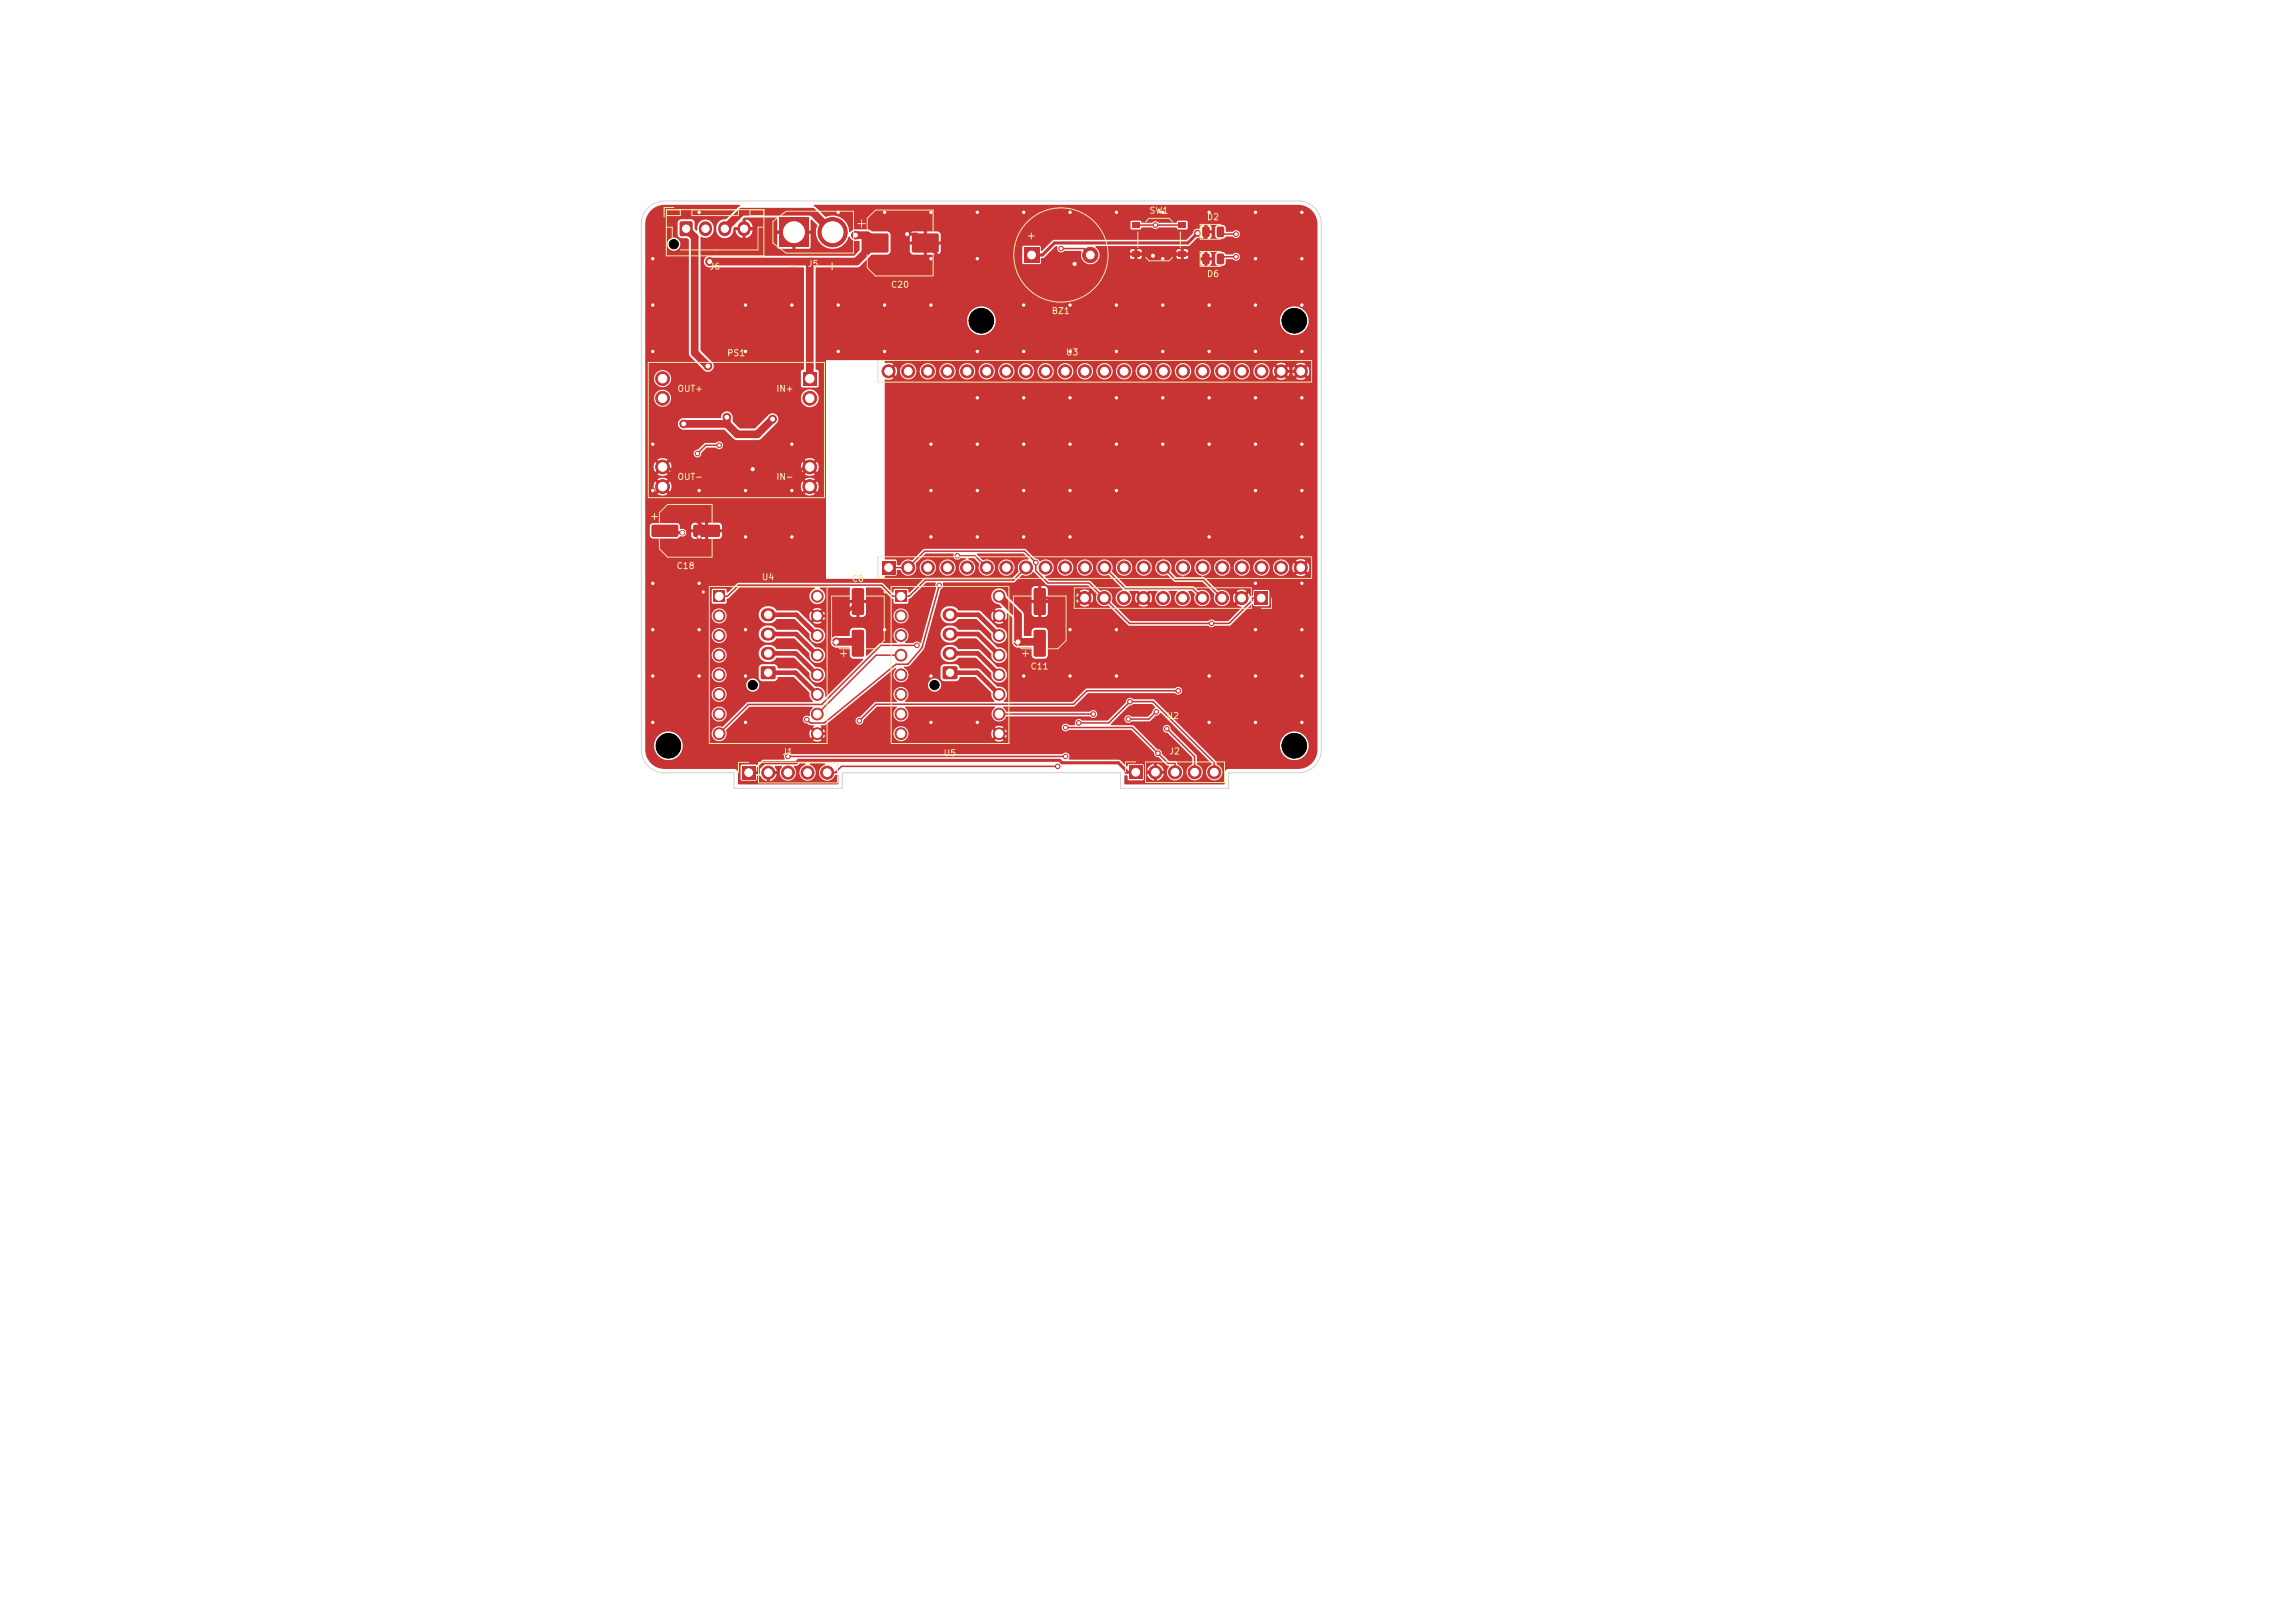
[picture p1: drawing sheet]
<svg xmlns="http://www.w3.org/2000/svg" width="297mm" height="210mm" viewBox="0 0 297 210" stroke-linecap="round" stroke-linejoin="round" font-family="sans-serif">
<defs><g id="words">
<g font-size="1.2" fill="#f2eda1">
<text x="101.8" y="35.3">-</text>
<text x="106.8" y="35.3">+</text>
</g>
<text font-size="1" fill="#f2eda1" x="132.7" y="31.2">+</text>
<g font-size=".8" fill="#f2eda1">
<text x="148.7" y="27.8">SW1</text>
<text x="156.1" y="28.7">D2</text>
<text x="91.8" y="35.1">J6</text>
<text x="104.5" y="34.7">J5</text>
<text x="115.2" y="37.4">C20</text>
<text x="136" y="40.8">BZ1</text>
<text x="156.1" y="36">D6</text>
<text x="94" y="46.3">PS1</text>
<text x="137.9" y="46.2">U3</text>
<text x="87.6" y="50.9">OUT+</text>
<text x="100.4" y="50.9">IN+</text>
<text x="87.6" y="62.3">OUT-</text>
<text x="100.4" y="62.3">IN-</text>
<text x="87.5" y="73.8">C18</text>
<text x="98.5" y="75.3">U4</text>
<text x="110.1" y="75.5">C8</text>
<text x="133.3" y="86.8">C11</text>
<text x="150.9" y="93.2">U2</text>
<text x="101.2" y="97.9">J1</text>
<text x="122" y="98">U5</text>
<text x="151.2" y="97.8">J2</text>
</g>
</g></defs>
<path d="M132.5 32h2v2h-2z" fill="#c83434"/>
<circle cx="141.1" cy="33" r="1" fill="#c83434" stroke="#c83434" stroke-width=".13"/>
<path d="M162.4 76.5h1.7v1.7h-1.7z" fill="#c83434"/>
<g fill="#c83434" stroke="#c83434" stroke-width=".13">
<circle cx="160.7" cy="77.4" r=".85"/>
<circle cx="158.1" cy="77.4" r=".85"/>
<circle cx="155.6" cy="77.4" r=".85"/>
<circle cx="153.1" cy="77.4" r=".85"/>
<circle cx="150.5" cy="77.4" r=".85"/>
<circle cx="148" cy="77.4" r=".85"/>
<circle cx="145.4" cy="77.4" r=".85"/>
<circle cx="142.9" cy="77.4" r=".85"/>
<circle cx="140.4" cy="77.4" r=".85"/>
</g>
<g fill="#c83434">
<path d="M155.6 29.4l.7-.1 .2 .2 .1 1-.2 .2h-.6l-.2-.2z"/>
<path d="M157.5 29.4l.7-.1 .2 .2v1l-.1 .2h-.6l-.2-.2z"/>
<path d="M110.3 81.6l1.3-.1 .2 .1v3.1l-.1 .3h-1.2l-.3-.2v-3.1z"/>
<path d="M110.3 76.2l1.3-.1 .2 .1v3.1l-.1 .3h-1.2l-.3-.2v-3.1z"/>
<path d="M103.9 48.1h1.8v1.8h-1.8z"/>
</g>
<g fill="#c83434" stroke="#c83434" stroke-width=".13">
<circle cx="104.8" cy="51.5" r=".9"/>
<circle cx="104.8" cy="60.4" r=".9"/>
<circle cx="104.8" cy="63" r=".9"/>
<circle cx="85.7" cy="49" r=".9"/>
<circle cx="85.7" cy="51.5" r=".9"/>
<circle cx="85.7" cy="60.4" r=".9"/>
<circle cx="85.7" cy="63" r=".9"/>
</g>
<path d="M92.3 76.4h1.5v1.5h-1.5z" fill="#c83434"/>
<g fill="#c83434" stroke="#c83434" stroke-width=".13">
<circle cx="93.1" cy="79.7" r=".76"/>
<circle cx="93.1" cy="82.2" r=".76"/>
<circle cx="93.1" cy="84.8" r=".76"/>
<circle cx="93.1" cy="87.3" r=".76"/>
<circle cx="93.1" cy="89.9" r=".76"/>
<circle cx="93.1" cy="92.4" r=".76"/>
<circle cx="93.1" cy="94.9" r=".76"/>
<circle cx="105.8" cy="94.9" r=".76"/>
<circle cx="105.8" cy="92.4" r=".76"/>
<circle cx="105.8" cy="89.9" r=".76"/>
<circle cx="105.8" cy="87.3" r=".76"/>
<circle cx="105.8" cy="84.8" r=".76"/>
<circle cx="105.8" cy="82.2" r=".76"/>
<circle cx="105.8" cy="79.7" r=".76"/>
<circle cx="105.8" cy="77.2" r=".76"/>
</g>
<g fill="#c83434">
<path d="M133.8 81.6l1.3-.1 .2 .1 .1 3.1-.2 .3h-1.2l-.2-.2v-3.1z"/>
<path d="M133.8 76.2l1.3-.1 .2 .1 .1 3.1-.2 .3h-1.2l-.2-.2v-3.1z"/>
<path d="M96 99.1h1.7v1.7h-1.7z"/>
</g>
<g fill="#c83434" stroke="#c83434" stroke-width=".13">
<circle cx="99.4" cy="100" r=".85"/>
<circle cx="102" cy="100" r=".85"/>
<circle cx="104.5" cy="100" r=".85"/>
<circle cx="107" cy="100" r=".85"/>
</g>
<path d="M115.8 76.4h1.6v1.5h-1.6z" fill="#c83434"/>
<g fill="#c83434" stroke="#c83434" stroke-width=".13">
<circle cx="116.6" cy="79.7" r=".76"/>
<circle cx="116.6" cy="82.2" r=".76"/>
<circle cx="116.6" cy="84.8" r=".76"/>
<circle cx="116.6" cy="87.3" r=".76"/>
<circle cx="116.6" cy="89.9" r=".76"/>
<circle cx="116.6" cy="92.4" r=".76"/>
<circle cx="116.6" cy="94.9" r=".76"/>
<circle cx="129.3" cy="94.9" r=".76"/>
<circle cx="129.3" cy="92.4" r=".76"/>
<circle cx="129.3" cy="89.9" r=".76"/>
<circle cx="129.3" cy="87.3" r=".76"/>
<circle cx="129.3" cy="84.8" r=".76"/>
<circle cx="129.3" cy="82.2" r=".76"/>
<circle cx="129.3" cy="79.7" r=".76"/>
<circle cx="129.3" cy="77.2" r=".76"/>
</g>
<g fill="#c83434">
<path d="M146.5 28.8h1v.7h-1z"/>
<path d="M152.5 28.8h1v.7h-1z"/>
<path d="M146.5 32.5h1v.8h-1z"/>
<path d="M152.5 32.5h1v.8h-1z"/>
<path d="M111.6 30.3l.1-.1h3l.2 .1 .1 .1v2l-.1 .2-.2 .1h-3l-.1-.1-.1-.2v-2z"/>
<path d="M118.1 30.3l.1-.1h3l.2 .1 .1 .1v2l-.1 .2-.2 .1h-3l-.1-.1-.1-.2v-2z"/>
<path d="M100.8 28.1h3.8v3.8h-3.8z"/>
</g>
<circle cx="107.7" cy="30" r="1.9" fill="#c83434" stroke="#c83434" stroke-width=".13"/>
<path d="M114.1 72.6h1.7v1.7h-1.7z" fill="#c83434"/>
<g fill="#c83434" stroke="#c83434" stroke-width=".13">
<circle cx="117.5" cy="73.4" r=".85"/>
<circle cx="120.1" cy="73.4" r=".85"/>
<circle cx="122.6" cy="73.4" r=".85"/>
<circle cx="125.2" cy="73.4" r=".85"/>
<circle cx="127.7" cy="73.4" r=".85"/>
<circle cx="130.2" cy="73.4" r=".85"/>
<circle cx="132.8" cy="73.4" r=".85"/>
<circle cx="135.3" cy="73.4" r=".85"/>
<circle cx="137.9" cy="73.4" r=".85"/>
<circle cx="140.4" cy="73.4" r=".85"/>
<circle cx="142.9" cy="73.4" r=".85"/>
<circle cx="145.5" cy="73.4" r=".85"/>
<circle cx="148" cy="73.4" r=".85"/>
<circle cx="150.6" cy="73.4" r=".85"/>
<circle cx="153.1" cy="73.4" r=".85"/>
<circle cx="155.6" cy="73.4" r=".85"/>
<circle cx="158.2" cy="73.4" r=".85"/>
<circle cx="160.7" cy="73.4" r=".85"/>
<circle cx="163.3" cy="73.4" r=".85"/>
<circle cx="165.8" cy="73.4" r=".85"/>
<circle cx="168.3" cy="73.4" r=".85"/>
<circle cx="115" cy="48" r=".85"/>
<circle cx="117.5" cy="48" r=".85"/>
<circle cx="120.1" cy="48" r=".85"/>
<circle cx="122.6" cy="48" r=".85"/>
<circle cx="125.2" cy="48" r=".85"/>
<circle cx="127.7" cy="48" r=".85"/>
<circle cx="130.2" cy="48" r=".85"/>
<circle cx="132.8" cy="48" r=".85"/>
<circle cx="135.3" cy="48" r=".85"/>
<circle cx="137.9" cy="48" r=".85"/>
<circle cx="140.4" cy="48" r=".85"/>
<circle cx="142.9" cy="48" r=".85"/>
<circle cx="145.5" cy="48" r=".85"/>
<circle cx="148" cy="48" r=".85"/>
<circle cx="150.6" cy="48" r=".85"/>
<circle cx="153.1" cy="48" r=".85"/>
<circle cx="155.6" cy="48" r=".85"/>
<circle cx="158.2" cy="48" r=".85"/>
<circle cx="160.7" cy="48" r=".85"/>
<circle cx="163.3" cy="48" r=".85"/>
<circle cx="165.8" cy="48" r=".85"/>
<circle cx="168.3" cy="48" r=".85"/>
</g>
<path d="M88 28.7l.2-.1 1.4 .1v.2v1.4v.2l-.2 .1-1.4-.1-.1-.2v-1.4z" fill="#c83434"/>
<path d="M91.3 29.5v.2M93.8 29.5v.2M96.3 29.5v.2" fill="none" stroke="#c83434" stroke-width="1.7"/>
<g fill="#c83434">
<path d="M155.6 32.9l.7-.1 .2 .2 .1 1-.2 .2h-.6l-.2-.2z"/>
<path d="M157.5 32.9l.7-.1 .2 .2v1l-.1 .2h-.6l-.2-.2z"/>
<path d="M146.1 99.1h1.7v1.7h-1.7z"/>
</g>
<g fill="#c83434" stroke="#c83434" stroke-width=".13">
<circle cx="149.5" cy="99.9" r=".85"/>
<circle cx="152.1" cy="99.9" r=".85"/>
<circle cx="154.6" cy="99.9" r=".85"/>
<circle cx="157.1" cy="99.9" r=".85"/>
</g>
<g fill="#c83434">
<path d="M84.4 68l.1-.1h3.1l.2 .2v1.2l-.3 .2h-3.1l-.1-.3z"/>
<path d="M89.8 68l.1-.1h3.1l.2 .2v1.2l-.3 .2h-3.1l-.1-.3z"/>
<path d="M122 86.3l.2-.1h1.5l.1 .1 .1 .1-.1 1.4-.1 .1h-1.5l-.2-.1v-.2z"/>
</g>
<path d="M122.8 79.5h.3M122.8 84.5h.3M122.8 82h.3" fill="none" stroke="#c83434" stroke-width="1.7"/>
<path d="M98.5 86.3l.2-.1h1.4l.2 .1 .1 .1-.1 1.4-.2 .1h-1.4l-.2-.1-.1-.2z" fill="#c83434"/>
<path d="M99.3 79.5h.2M99.3 84.5h.2M99.3 82h.2" fill="none" stroke="#c83434" stroke-width="1.7"/>
<g fill="#c83434" stroke="#c83434" stroke-width=".13">
<circle cx="88.3" cy="68.9" r=".3"/>
<circle cx="155" cy="30.2" r=".4"/>
<circle cx="137.3" cy="32.2" r=".3"/>
<circle cx="134" cy="72.8" r=".3"/>
<circle cx="141.5" cy="92.4" r=".3"/>
<circle cx="156.8" cy="80.7" r=".3"/>
<circle cx="108.5" cy="39.5" r=".3"/>
<circle cx="132.5" cy="69.5" r=".3"/>
<circle cx="144.5" cy="45.5" r=".3"/>
<circle cx="156.5" cy="45.5" r=".3"/>
<circle cx="90.5" cy="69.5" r=".3"/>
<circle cx="96.5" cy="39.5" r=".3"/>
<circle cx="138.5" cy="69.5" r=".3"/>
<circle cx="168.5" cy="45.5" r=".3"/>
<circle cx="150.5" cy="33.5" r=".3"/>
<circle cx="108.5" cy="45.5" r=".3"/>
<circle cx="96.5" cy="69.5" r=".3"/>
<circle cx="120.5" cy="57.5" r=".3"/>
<circle cx="120.5" cy="63.5" r=".3"/>
<circle cx="117.4" cy="30.3" r=".4"/>
<circle cx="84.5" cy="93.5" r=".3"/>
<circle cx="144.5" cy="27.5" r=".3"/>
<circle cx="162.5" cy="27.5" r=".3"/>
<circle cx="139.1" cy="34.2" r=".4"/>
<circle cx="84.5" cy="33.5" r=".3"/>
<circle cx="132.5" cy="27.5" r=".3"/>
<circle cx="144.5" cy="57.5" r=".3"/>
<circle cx="150.5" cy="51.5" r=".3"/>
<circle cx="120.5" cy="69.5" r=".3"/>
<circle cx="144.5" cy="39.5" r=".3"/>
<circle cx="156.5" cy="57.5" r=".3"/>
<circle cx="84.5" cy="75.5" r=".3"/>
<circle cx="138.5" cy="27.5" r=".3"/>
<circle cx="156.5" cy="51.5" r=".3"/>
<circle cx="156.5" cy="69.5" r=".3"/>
<circle cx="97.4" cy="60.7" r=".4"/>
<circle cx="90.5" cy="75.5" r=".3"/>
<circle cx="168.5" cy="75.5" r=".3"/>
<circle cx="126.5" cy="93.5" r=".3"/>
<circle cx="120.5" cy="87.5" r=".3"/>
<circle cx="114.5" cy="39.5" r=".3"/>
<circle cx="90.5" cy="27.5" r=".3"/>
<circle cx="114.5" cy="27.5" r=".3"/>
<circle cx="162.5" cy="63.5" r=".3"/>
<circle cx="168.5" cy="39.5" r=".3"/>
<circle cx="144.5" cy="51.5" r=".3"/>
<circle cx="168.5" cy="87.5" r=".3"/>
<circle cx="144.5" cy="87.5" r=".3"/>
<circle cx="126.5" cy="33.5" r=".3"/>
<circle cx="126.5" cy="27.5" r=".3"/>
<circle cx="162.5" cy="75.5" r=".3"/>
<circle cx="120.5" cy="39.5" r=".3"/>
<circle cx="162.5" cy="57.5" r=".3"/>
<circle cx="132.5" cy="39.5" r=".3"/>
<circle cx="156.5" cy="93.5" r=".3"/>
<circle cx="132.5" cy="57.5" r=".3"/>
<circle cx="84.5" cy="81.5" r=".3"/>
<circle cx="96.5" cy="87.5" r=".3"/>
<circle cx="126.5" cy="57.5" r=".3"/>
<circle cx="132.5" cy="87.5" r=".3"/>
<circle cx="84.5" cy="57.5" r=".3"/>
<circle cx="126.5" cy="45.5" r=".3"/>
<circle cx="96.5" cy="45.5" r=".3"/>
<circle cx="90.5" cy="81.5" r=".3"/>
<circle cx="144.5" cy="81.5" r=".3"/>
<circle cx="162.5" cy="45.5" r=".3"/>
<circle cx="90.5" cy="87.5" r=".3"/>
<circle cx="138.5" cy="45.5" r=".3"/>
<circle cx="126.5" cy="63.5" r=".3"/>
<circle cx="102.5" cy="69.5" r=".3"/>
<circle cx="126.5" cy="69.5" r=".3"/>
<circle cx="162.5" cy="39.5" r=".3"/>
<circle cx="150.5" cy="39.5" r=".3"/>
<circle cx="156.5" cy="27.5" r=".3"/>
<circle cx="168.5" cy="63.5" r=".3"/>
<circle cx="114.5" cy="45.5" r=".3"/>
<circle cx="150.5" cy="57.5" r=".3"/>
<circle cx="162.5" cy="33.5" r=".3"/>
<circle cx="156.5" cy="87.5" r=".3"/>
<circle cx="108.5" cy="27.5" r=".3"/>
<circle cx="162.5" cy="51.5" r=".3"/>
<circle cx="126.5" cy="51.5" r=".3"/>
<circle cx="84.5" cy="87.5" r=".3"/>
<circle cx="120.5" cy="93.5" r=".3"/>
<circle cx="144.5" cy="63.5" r=".3"/>
<circle cx="162.5" cy="87.5" r=".3"/>
<circle cx="150.5" cy="27.5" r=".3"/>
<circle cx="138.5" cy="39.5" r=".3"/>
<circle cx="96.5" cy="81.5" r=".3"/>
<circle cx="96.5" cy="63.5" r=".3"/>
<circle cx="132.5" cy="51.5" r=".3"/>
<circle cx="96.5" cy="93.5" r=".3"/>
<circle cx="84.5" cy="45.5" r=".3"/>
<circle cx="132.5" cy="45.5" r=".3"/>
<circle cx="102.5" cy="57.5" r=".3"/>
<circle cx="138.5" cy="81.5" r=".3"/>
<circle cx="168.5" cy="93.5" r=".3"/>
<circle cx="84.5" cy="39.5" r=".3"/>
<circle cx="120.5" cy="27.5" r=".3"/>
<circle cx="138.5" cy="87.5" r=".3"/>
<circle cx="102.5" cy="63.5" r=".3"/>
<circle cx="120.5" cy="33.5" r=".3"/>
<circle cx="114.5" cy="81.5" r=".3"/>
<circle cx="149.2" cy="33.1" r=".4"/>
<circle cx="168.5" cy="57.5" r=".3"/>
<circle cx="162.5" cy="93.5" r=".3"/>
<circle cx="138.5" cy="51.5" r=".3"/>
<circle cx="138.5" cy="57.5" r=".3"/>
<circle cx="102.5" cy="39.5" r=".3"/>
<circle cx="150.5" cy="45.5" r=".3"/>
<circle cx="168.5" cy="51.5" r=".3"/>
<circle cx="90.5" cy="63.5" r=".3"/>
<circle cx="168.5" cy="69.5" r=".3"/>
<circle cx="156.5" cy="39.5" r=".3"/>
<circle cx="138.5" cy="63.5" r=".3"/>
<circle cx="168.5" cy="81.5" r=".3"/>
<circle cx="168.5" cy="33.5" r=".3"/>
<circle cx="162.5" cy="81.5" r=".3"/>
<circle cx="132.5" cy="63.5" r=".3"/>
<circle cx="84.5" cy="63.5" r=".3"/>
<circle cx="168.5" cy="27.5" r=".3"/>
<circle cx="160" cy="30.3" r=".3"/>
<circle cx="91.8" cy="33.8" r=".5"/>
<circle cx="131.7" cy="83" r=".5"/>
<circle cx="110.7" cy="30.4" r=".5"/>
<circle cx="108.3" cy="83" r=".5"/>
<circle cx="104.4" cy="93.1" r=".3"/>
<circle cx="121.5" cy="75.7" r=".3"/>
<circle cx="118.7" cy="83.5" r=".3"/>
<circle cx="137.9" cy="94.1" r=".3"/>
<circle cx="102" cy="97.9" r=".3"/>
<circle cx="149.8" cy="97.5" r=".3"/>
<circle cx="137.9" cy="97.9" r=".3"/>
<circle cx="152.5" cy="89.4" r=".3"/>
<circle cx="111.2" cy="93.3" r=".3"/>
<circle cx="146.2" cy="90.8" r=".3"/>
<circle cx="139.6" cy="93.5" r=".3"/>
<circle cx="136.9" cy="99.2" r=".3"/>
<circle cx="123.9" cy="71.9" r=".3"/>
<circle cx="149.5" cy="29.1" r=".3"/>
<circle cx="149.6" cy="92.1" r=".3"/>
<circle cx="146" cy="93" r=".3"/>
<circle cx="91.6" cy="47.4" r=".5"/>
<circle cx="160" cy="33.2" r=".3"/>
<circle cx="151" cy="94.3" r=".3"/>
<circle cx="100" cy="54.2" r=".5"/>
<circle cx="94.1" cy="54" r=".5"/>
<circle cx="88.5" cy="54.9" r=".5"/>
<circle cx="93.1" cy="57.6" r=".3"/>
<circle cx="90.3" cy="58.7" r=".3"/>
</g>
<g fill="none" stroke="#c83434" stroke-width=".4">
<path d="M96.3 29.6h1.2l.5 .4h4.7M117.4 30.3h1.2l4.1 4.1h16.1l.3-.2 .3 .2h6.8l.8-.7v-.8h6.9M152.1 32.9l-.2 .2h-2.7M153.9 32.9l.6 .6h1.6M155 30.2l-1.3 1.2h-17.2l-1.6 1.6h-1.4M156.1 30v.7l-2.2 2.2M165.8 48h2.5M85.7 60.4l.3 .3h18.5l.3-.3M85.7 63l5.7 5.7M86 68.7l.3 .2h2M111 77.8l-1.8 1.9h-3.4M140.4 77.4h-5.4l-.4 .4"/>
<path d="M148 77.4l1.2 1.2h10.2l1.3-1.2M105.8 94.9h6.6l1.2-1.2h14.5l1.2 1.2h15l4 4v1h1.2M147 99.9h-1.3v-.2l-1-1h-7.3l-.3-.3h-33.8l-.3 .3h-4.1l-.8 .7v.6h-1.2"/>
</g>
<g fill="none" stroke="#c83434" stroke-width=".2">
<path d="M137.3 32.2h3l.8 .8M147 29.1h6M157.9 30h.1M157.9 30l.3 .3h1.8M157.9 33.5h.1M160 33.2h-1.8l-.3 .3M93.1 57.6h-1.8l-1 1.1M115 73.4h2.5l2.2-2.1h12.9l1.4 1.5v1.1l1.6 1.5h5.3l5.3 5.3h12.9l3-3v-.3h1.1M121.6 75.8l-2.3 7.9-1.8 2.2-1.6 .1-9.3 7.6h-1.6l-.6-.5M123.9 71.9h2.3l1.5 1.5M132.8 73.4l-1.6 1.7h-11.4l-2.1 2.1h-2.2l-1.4-1.5h-18.5l-1.5 1.5h-1M142.9 73.4l2.7 2.8h8.8l1.2 1.2"/>
<path d="M150.6 73.4l1.5 1.6h3.6l2.4 2.4M102 97.9h35.9M116.6 84.8h-3.2l-7.6 7.6M118.7 83.5h-4.7l-7.7 7.7h-9.5l-3.7 3.7M129.3 92.4h12.2M136.9 99.2h-28l-.7 .7v.1h-1.2M137.9 94.1h8.6l4.7 4.7h.9v1.1M139.6 93.5h3.9l2.7-2.7h3l7.9 7.9v1.2M149.6 92.1l-.9 .9h-2.7M151 94.3l3.6 3.6v2M152.5 89.4h-11.8l-1.8 1.7h-25.5l-2.2 2.2"/>
</g>
<path d="M88.8 29.6l1.1 1.1v15l1.7 1.7M93.8 29.6l2.2-2.2h9.1l2.6 2.6M104.8 33.8v15.2M110.7 30.4h1.5l1 1-2.4 2.4h-19M88.5 54.9h5.6M94.1 54v.9M100 54.2l-2 2h-2.6l-1.3-1.3M129.3 77.2l2.4 2.4v3.4h2.7l.2 .2M108.2 83h2.6l.2 .2" fill="none" stroke="#c83434" stroke-width="1"/>
<path d="M99.4 79.5h3.7l2.7 2.7M122.9 79.5h3.7l2.7 2.7M99.4 87h3.6l2.8 2.9M99.4 84.5h3.6l2.8 2.8M99.4 82h3.6l2.8 2.8M122.9 87h3.6l2.8 2.9M122.9 84.5h3.6l2.8 2.8M122.9 82h3.7l2.7 2.8" fill="none" stroke="#c83434" stroke-width=".6"/>
<path d="M84.1 27.3l.7-.5 .9-.3h10.1v.2l-1.9 1.7a1.22 1.22 0 0 0-1.1 .6 1.22 1.22 0 0 0 .1 1.3 1.13 1.13 0 0 0 1.3 .4 1.13 1.13 0 0 0 .7-1.2l.2-.1h.8v.4h-.7a1.1 1.1 0 0 0 .9 1v-.8h.4l.1 .8a1.1 1.1 0 0 0 .8-1h-.7v-.4h.7a1.1 1.1 0 0 0-.9-1v.8h-.4v-.8l.2-.3 4.3 .1v1.6h.8v.4h-.8v1.8l.2 .2h1.7v-.8h.4v.8h1.8l.2-.2v-1.8h-.8v-.4h.8l.1-1.4 .7 .7a2.21 2.21 0 0 0 1.3 3 2.21 2.21 0 0 0 2.9-1.5 1.06 1.06 0 0 0 1.2 .6l.1 .1v1.1l-.7 .7h-18.7a.75 .75 0 0 0-.7 .8 .75 .75 0 0 0 .8 .7h12.1v13.1l-.3 .2-.1 .2v1.8l.2 .2h1.9l.2-.1v-1.9v-.2l-.4-.2v-6.3h19.6a1.85 1.85 0 0 0 1.9 2 1.85 1.85 0 0 0 1.9-2h36.7v.2a1.85 1.85 0 0 0 2.9 1.5 1.85 1.85 0 0 0 0-3.2 1.85 1.85 0 0 0-2.9 1.5h-36.7l-.1-.3a1.85 1.85 0 0 0-1.9-1.5 1.85 1.85 0 0 0-1.8 1.8h-19.6l.1-6.8h5.3l.4-.2 1.5-1.5h2a.49 .49 0 0 0 .4-.4h2.5l.2 .3 .2 .1h1.4v-1.3h.4v1.3h1.6l.2-.3v-.6h10.6l.1 2.1 2.1 .1 .2-.1v-.7l.4-.1 1.6-1.5a.24 .24 0 0 1 .1 .4 .53 .53 0 0 0 .4 .5 .53 .53 0 0 0 .6-.2h2.1l.1 .1a1.2 1.2 0 0 0 .5 1.5 1.2 1.2 0 0 0 1.6-.4h13.2l.1 .5 .4 .3h.1v-.8h.4v.8a.55 .55 0 0 0 .5-.8h-14.7l.2-.6h3.9l.1 .2 .2 .2h.3v-.4h.4v.4l.5-.1 .1-.3h4.4l.1 .3 .5 .1v-.4h.4v.4h.3l.2-.2 .1-.2h-11.5v-.1h13v.3h.6v-.7h.4v.7h.5v-.3h.4l.1 1 .1 .3 .2 .1h.7l.2-.1 .2-.8h.9a.51 .51 0 0 0 .7 0 .51 .51 0 0 0 0-.7 .51 .51 0 0 0-.8 .1h-.8l-.4-.3h-.7l-.2 .1-.2 .3h-.4a.49 .49 0 0 0-.5-.4h-.7l-.3 .4h-13l-.1-.5h4v.2h.6v-.4h.4v.4h.6v-.2h4.4v.2h.6v-.4h.4v.4h.6v-.2l-.3-.2h-1l-.3 .2h-4.4l-.3-.2h-1l-.3 .2h-4l-.4-.6v-.1h12h.2l1-1 .3-.1 .3 .2h.3v-.7h.4v.7h.1a.55 .55 0 0 0 .4-.7h-.9v-1.2h.4v.8h.5v-.3h.4l.1 1 .2 .4h.8l.4-.3h.9a.51 .51 0 0 0 .7 0 .51 .51 0 0 0 0-.7 .51 .51 0 0 0-.8 .1h-.8l-.1-.7-.3-.2h-.7l-.2 .1-.2 .3h-.4a.49 .49 0 0 0-.5-.5h-.5a.53 .53 0 0 0-.5 .6 .75 .75 0 0 0-.9 .5l-.1 .1-.8 .8h-17.1l-.2 .1-1.4 1.4-.1-.1v-.5l-.2-.1h-2l-.2 .2h-10.6v-.4h-4v.9h-2.5v-2.1h2.5v.8h1.8v-1.3h.4v1.3h1.8v-.9l-.1-.2-.2-.1-3.2-.1-.3 .2-.2 .3h-2.5a.49 .49 0 0 0-.4-.5h-2l-.5-.2h-1.7l-.3 .1-.3 .3-.1-.1a2.42 2.42 0 0 0-.5-1.3h36.9v.8l.1 .2h1.1l.3-.3h1.3a.55 .55 0 0 0 .9 0h2.2l.2 .3h1.1l.2-.2v-.8l-.2-.2h-1l-.3 .3h-2.3a.55 .55 0 0 0-.8 0h-1.3l-.3-.3h-1l-.2 .2h-36.9a2.29 2.29 0 0 0-2.6-.7l-1.5-1.3v-.2h62.7a2.5 2.5 0 0 1 2.5 2.5v68a2.5 2.5 0 0 1-2.5 2.5h-9.1l-.2 .1-.2 .3v1.5l-.1 .1h-12.8l-.1-.1 .1-1.1h.3v.6l.2 .1h1.7l.2-.2v-1.1h1.1v.4l-.7 .1a1.09 1.09 0 0 0 .9 .8v-.6h.4l.1 .6a1.09 1.09 0 0 0 .8-.9h-.6v-.4h.6a1.09 1.09 0 0 0-.9-.9v.7h-.4v-.6a1.09 1.09 0 0 0-.9 .8h-.4v-.6l-.1-.2h-1.8l-.3 .3-.8-.8-.2-.1h-6.4l-.1-.1a.52 .52 0 0 0-.1-.7 .52 .52 0 0 0-.7 .1h-35.1a.51 .51 0 0 0-.8-.1 .51 .51 0 0 0 0 .7l-.1 .1h-2.7l-.8 .7-.2-.1h-1.8l-.1 .1-.1 1.8 .2 .2h1.8l.1-.1 .1-.5a.4 .4 0 0 1 .6 .3l.6 .4v-.7h.4v.7a1.09 1.09 0 0 0 .9-.9h-.6v-.4h.6l-.2-.7h.8l.1 .1a1.07 1.07 0 0 0 0 1.5 1.07 1.07 0 0 0 1.5 0 1.07 1.07 0 0 0 0-1.5l.1-.1h.4l.3-.3h.6l.1 .1a1.07 1.07 0 0 0-.6 1.6 1.07 1.07 0 0 0 1.7 .1 1.07 1.07 0 0 0-.5-1.7l.1-.1h1.8l.1 .1a1.07 1.07 0 0 0-.5 1.8 1.07 1.07 0 0 0 1.8-.4l.3-.1 .1 .1-.1 1.2h-12.8l-.1-.1v-1.5l-.2-.3-.2-.1h-9.1a2.5 2.5 0 0 1-2.5-2.5v-.6h1.1a1.85 1.85 0 0 0 2.6 1.8 1.85 1.85 0 0 0 .5-3.1 1.85 1.85 0 0 0-3 1l-.1 .3h-1.1v-4.1h8.6a.97 .97 0 0 0 1.3 1 .97 .97 0 0 0 .3-1.6 .97 .97 0 0 0-1.6 .4v.2h-8.6v-2.5h8.6a.97 .97 0 0 0 1.3 1 .97 .97 0 0 0 .3-1.7 .97 .97 0 0 0-1.6 .5v.2h-8.6v-1.2h13.1a.85 .85 0 0 0 1.1 .8 .85 .85 0 0 0 .3-1.4 .85 .85 0 0 0-1.4 .4v.2h-13.1v-1.4h8.6a.97 .97 0 0 0 1.3 1 .97 .97 0 0 0 .3-1.6 .97 .97 0 0 0-1.6 .4v.2h-8.6v-2.5h8.6a.97 .97 0 0 0 1.1 1 .97 .97 0 0 0 .8-1.2h4.2v.1a1.25 1.25 0 0 0 1 1.1 1.25 1.25 0 0 0 1.3-.6h2.3l2 2a1.03 1.03 0 0 0 1 1.2 1.03 1.03 0 0 0 1-1.1 1.03 1.03 0 0 0-1.3-.9l-2.3-2.3h-2.7a1.27 1.27 0 0 0-1.3-.6 1.27 1.27 0 0 0-1 1.1h-4.2l-.1-.2a.97 .97 0 0 0-1-.5 .97 .97 0 0 0-.8 .9h-8.6v-2.6h8.6v.2a.97 .97 0 0 0 1.2 .9 .97 .97 0 0 0 .7-1.2h4.2v.1a1.25 1.25 0 0 0 1 1.1 1.25 1.25 0 0 0 1.3-.6h2.3l1.9 1.9a1.04 1.04 0 0 0 1 1.3 1.04 1.04 0 0 0 1.1-1.1 1.04 1.04 0 0 0-1.3-1l-2.3-2.2h-2.7a1.27 1.27 0 0 0-1.3-.6 1.27 1.27 0 0 0-1 1.1h-4.2a.97 .97 0 0 0-1-.7 .97 .97 0 0 0-.9 .8h-8.6v-2.5h8.6v.2a.97 .97 0 0 0 1.1 .9 .97 .97 0 0 0 .8-1.2h4.2v.1a1.25 1.25 0 0 0 1 1.1 1.25 1.25 0 0 0 1.3-.6h2.4l1.8 1.9a1.04 1.04 0 0 0 1 1.3 1.04 1.04 0 0 0 1.1-1.2 1.04 1.04 0 0 0-1.3-.9l-1.6-1.6h.9l.1 .7 .4-.4 .3 .3-.4 .3 .5 .2 .6-.2-.3-.3 .2-.3 .4 .4 .2-.5-.1-.4h3.3l.2 .4h.6v-1.8h.4v1.8h.5l.3-.2h3.6a.97 .97 0 0 0 1.3 1 .97 .97 0 0 0 .4-1.6 .97 .97 0 0 0-1.6 .4l-.1 .2h-3.6l.1-1.6h-2.1v1.4h-3.3l-.1-.3-.4 .4-.2-.3 .3-.4-.4-.1-.7 .1 .4 .4-.3 .3-.4-.4-.1 .5h-.9l-.5-.5-.3-.1h-2.6a1.27 1.27 0 0 0-1.3-.6 1.27 1.27 0 0 0-1 1.1l-4.2-.1a.97 .97 0 0 0-1-.7 .97 .97 0 0 0-.9 .9h-8.6v-3.2h8.6l.1 1.7h1.6l.2-.1v-.5l.3-.1 1.4-1.4h9.7l.1 .1a1.02 1.02 0 0 0-.7 1.5 1.02 1.02 0 0 0 1.6 .3 1.02 1.02 0 0 0-.2-1.7h-.1v-.2h3.8l.1 .1v1.5h2.1v-1.6h1.8l1.4 1.4 .3 .1v.5l.2 .1h1.6l.1-.1 .1-.5 .2-.1 2-2h1.3l-.1 .4 .1 .3-1.9 7-.2 .1a.55 .55 0 0 0-.8 0h-1l-.1-.1a.98 .98 0 0 0 .2-1.5 .98 .98 0 0 0-1.4 0 .98 .98 0 0 0 .2 1.5l-.1 .1h-2.1l-1.8 1.6v-3.1a.49 .49 0 0 0-.5-.5l-1.4 .1-.2 .3-.1 .7h-1.9a.75 .75 0 0 0-.5 .9 .75 .75 0 0 0 .8 .6h1.6l.1 1 .1 .3 .3 .1h1.2l.1 .2-4.8 4.7-.1 .1v-.1a1.06 1.06 0 0 0-1.3-1.3l-2.3-2.3-2.6-.1a.5 .5 0 0 0-.4-.5h-1.6a.49 .49 0 0 0-.4 .5v1.3l.1 .3 .3 .1h1.6a.69 .69 0 0 0 .5-.5h2l2.1 2.1a1.2 1.2 0 0 0 .4 1.1l-.1 .1h-8.4l-3.2 3.2a.98 .98 0 0 0-1.4 .7 .98 .98 0 0 0 1.1 1.1 .98 .98 0 0 0 .7-1.4l3.1-3h8.1l.1 .1a1.22 1.22 0 0 0-.4 1.1 .54 .54 0 0 0-.9 .3 .54 .54 0 0 0 .6 .6l.2 .2 .6 .1-.1 .2 .4 .4-.3 .2-.4-.3-.1 .6 .1 .5 .4-.4 .3 .3-.4 .4 .5 .2 .6-.2-.3-.4 .2-.3 .4 .4 .2-.7h8.8a.97 .97 0 0 0 1 1.1 .97 .97 0 0 0 1-1.1h10.7l.1 .7 .4-.4 .3 .3-.4 .4 .7 .2 .5-.2-.4-.4 .3-.3 .3 .4 .2-.3v-.4l-.2-.4-.3 .3-.3-.2 .3-.4h7.6a.53 .53 0 0 0 .3 .5 .53 .53 0 0 0 .7-.2h8l2.9 3a.55 .55 0 0 0 .7 .6l1.3 1.2a1.06 1.06 0 0 0 .2 1.6 1.06 1.06 0 0 0 1.5-.4 1.06 1.06 0 0 0-.6-1.5 .36 .36 0 0 0-.3-.4h-.8l-1-1a.55 .55 0 0 0-.6-.6l-2.6-2.7h3.4v.2a.56 .56 0 0 0 .6 .4l3.2 3.2v.8a1.09 1.09 0 0 0-.7 1.3 1.09 1.09 0 0 0 1.1 .9 1.1 1.1 0 0 0 .9-1 1.1 1.1 0 0 0-.7-1.2l-.1-1.1-3.3-3.3a.5 .5 0 0 0-.4-.6 .5 .5 0 0 0-.6 .4h-3.4l-.5-.4h-2.8h-.1l2.4-2.5 .6-.2h2.4l.4 .4v.1a.58 .58 0 0 0-.4 .6l-.6 .5h-2a.52 .52 0 0 0-.8 0 .52 .52 0 0 0 0 .7 .52 .52 0 0 0 .8-.1h2.3l.7-.7h.3l.3-.3 .1-.1 6.6 6.6v.1a1.06 1.06 0 0 0-.4 1.7 1.06 1.06 0 0 0 1.7-.1 1.06 1.06 0 0 0-.6-1.6l-.1-.4-2.2-2.1h10.4v.2a1.85 1.85 0 0 0 2.9 1.5 1.85 1.85 0 0 0 0-3.2 1.85 1.85 0 0 0-2.9 1.5h-10.4l-5.8-5.8-2.7-.1-.2-.1a.53 .53 0 0 0-.6 0 .53 .53 0 0 0-.2 .5l-2.4 2.3h-3.2a.54 .54 0 0 0-.7-.1 .54 .54 0 0 0-.3 .7h-.7l-.2-.1a.51 .51 0 0 0-.8 .4h-7.6l-.6-.2-.5 .2 .4 .4-.3 .2-.4-.3-.1 .4h-10.7l-.1-.1a.97 .97 0 0 0-1-.7 .97 .97 0 0 0-.9 .8h-8.8l-.2-.4-.4 .3-.2-.2 .3-.4-.1-.1v-.1l.6-.1 .8-.6h3.1v.1a.52 .52 0 0 0 .6 .5 .52 .52 0 0 0 .4-.6l1.8-1.8h2.5l.1 .1-.1 .1a.97 .97 0 0 0-.1 1.5 .97 .97 0 0 0 1.5-.1 .97 .97 0 0 0-.3-1.4l.1-.2h11.5l.1 .2a1 1 0 0 0-.1 1.6 1 1 0 0 0 1.6-.5h10.8a.51 .51 0 0 0 .8 0 .51 .51 0 0 0-.1-.7 .51 .51 0 0 0-.8 .1h-10.7l-.5-.6 .1-.1h9.1l1.8-1.7h11.2a.52 .52 0 0 0 .8 .1 .52 .52 0 0 0 0-.8 .52 .52 0 0 0-.8 .1h-11.4l-1.8 1.7h-8.8h-.1v-.2a1.05 1.05 0 0 0 .3-1.2 1.05 1.05 0 0 0-1.2-.6l-2.3-2.3-2.5-.1a.5 .5 0 0 0-.5-.5h-1.5a.49 .49 0 0 0-.5 .5v1.3l.2 .3 .3 .1h1.5a.69 .69 0 0 0 .5-.5h2.1l2 2.1a1.3 1.3 0 0 0 .4 1.1h-.1h-11.4h-.1l.1-.2a.97 .97 0 0 0 .1-1.4 .97 .97 0 0 0-1.5 0 .97 .97 0 0 0 .3 1.5l-.1 .1h-2.8l-1.9 1.9-.4 .2-.2 .3h-3.1l5.6-4.6h6.9a.85 .85 0 0 0 1.1 .8 .85 .85 0 0 0 .3-1.4 .85 .85 0 0 0-1.4 .4v.2h-6.9l2.6-2.2 .2 .1a1.01 1.01 0 0 0-.3 1.2 1.01 1.01 0 0 0 1.2 .5 1.03 1.03 0 0 0 .7-.9 1.03 1.03 0 0 0-.7-1h.1l.5-.1 .2-.1 1.5-1.6h2.5v.1a1.25 1.25 0 0 0 1 1.1 1.25 1.25 0 0 0 1.3-.6h2.3l2 2a1.03 1.03 0 0 0 1 1.2 1.03 1.03 0 0 0 1-1.1 1.03 1.03 0 0 0-1.3-.9l-2.3-2.3h-2.7a1.27 1.27 0 0 0-1.3-.6 1.27 1.27 0 0 0-1 1.1h-2.5l.4-.7 .5-1.8h1.6a1.24 1.24 0 0 0 .9 1.1 1.24 1.24 0 0 0 1.4-.5h2.4l1.9 1.9a1.04 1.04 0 0 0 .9 1.3 1.04 1.04 0 0 0 1.1-1.1 1.04 1.04 0 0 0-1.3-1l-2.2-2.2h-2.8a1.27 1.27 0 0 0-1.3-.6 1.27 1.27 0 0 0-1 1.1h-1.6l.7-2.5h.9v.1a1.25 1.25 0 0 0 1 1.1 1.25 1.25 0 0 0 1.3-.6h2.4l1.9 1.9a1.04 1.04 0 0 0 .9 1.3 1.04 1.04 0 0 0 1.1-1.2 1.04 1.04 0 0 0-1.3-.9l-2.2-2.2h-2.8a1.27 1.27 0 0 0-1.3-.6 1.27 1.27 0 0 0-1 1.1h-.9l.7-2.4h6.8v.2a1.06 1.06 0 0 0 1 .9l.3 .5h-.6l-.3 .1 .4 .4-.3 .3-.4-.4-.1 .5v.4l.1 .3 .4-.4 .3 .3-.4 .3 .7 .2 .5-.2-.4-.3 .3-.3 .3 .4 .2-.3v-.6l.7 .5v3.2a.75 .75 0 0 0 .8 .7h1.7v1l.3 .4h1.5l.3-.4v-3.1a.49 .49 0 0 0-.4-.5l-1.4 .1-.3 .3v.7h-1v-2.9h1l.3 .4h.6v-1.8h.4v1.8h.5l.3-.4v-1.4h-2.1v1.4h-1l-.2-.3-2-2-.1-.4-.4-.4h3.7v1.3h.9v-1.8h.4v1.8h.8v-.3h3.7l.1 .7 .5-.4 .3 .3-.4 .4a1.09 1.09 0 0 0 1.2 0l-.5-.4 .3-.3 .5 .4a1.09 1.09 0 0 0 0-1.2l-.5 .4-.3-.3 .4-.5a1.09 1.09 0 0 0-1.2 .1l.5 .4-.3 .3-.5-.4-.1 .5h-3.7v-1.1l-.1-.2-.3-.2h-1.3l-.3 .2-.1 .3h-3.7a1.02 1.02 0 0 0-1.5 .8h-6.8l.2-.8a.65 .65 0 0 0 .3-.9h9.2l1-1a1.33 1.33 0 0 0 1.5-.4l1.8 1.7h5.3l1.1 1.1a1.15 1.15 0 0 0 .2 1.3 1.15 1.15 0 0 0 1.3 .3l2.7 2.6h10.3a.55 .55 0 0 0 .8 0l2.1-.1 2.7-2.8 .3 .3h1.8l.2-.1v-1.8l-.2-.2h-1.8l-.1 .2-.1 .6a.24 .24 0 0 1-.4-.1l-.1-.2-.5 .4-.2-.3 .4-.5a1.09 1.09 0 0 0-1.2 .1l.4 .4-.3 .3-.5-.4a1.09 1.09 0 0 0 .1 1.2l.4-.4 .3 .3-.4 .4 .5 .2 .1 .1-1.7 1.7-1.8 .1-.1-.1a.59 .59 0 0 0-.8 .1h-10l-2.4-2.5a1.15 1.15 0 0 0-.3-1.3 1.15 1.15 0 0 0-1.3-.2l-1.2-1.2-5.3-.1-.5-.4v-.2a1.07 1.07 0 0 0 1.1-1.2h.4v.2a1.06 1.06 0 0 0 1.2 1 1.06 1.06 0 0 0 .9-1.2h.4v.2a1.06 1.06 0 0 0 1.2 1 1.06 1.06 0 0 0 .9-1.2h.5v.2a1.13 1.13 0 0 0 1.6 .9l1.8 1.8-.1 .2a1.06 1.06 0 0 0-.7 1.4 1.06 1.06 0 0 0 1.6 .4 1.06 1.06 0 0 0 0-1.6l.1-.1h1.1l.5 .4-.3 .3-.5-.4a1.09 1.09 0 0 0 .1 1.2l.4-.4 .3 .3-.4 .4a1.09 1.09 0 0 0 1.2 0l-.4-.4 .2-.3 .5 .4a1.09 1.09 0 0 0 0-1.2l-.5 .4-.2-.3 .4-.4h1.2a1.07 1.07 0 0 0-.1 1.6 1.07 1.07 0 0 0 1.5 0 1.07 1.07 0 0 0 0-1.5l.1-.1h1.1a1.07 1.07 0 0 0-.2 1.6 1.07 1.07 0 0 0 1.6 0 1.07 1.07 0 0 0 0-1.5l.1-.1h.4l.3 .4a1.06 1.06 0 0 0 .8 1.5 1.06 1.06 0 0 0 1.2-1.2 1.06 1.06 0 0 0-1.5-.8l-.7-.5h-8.6l-1.9-1.9 .1-.7h.4v.2a1.06 1.06 0 0 0 1.2 1 1.06 1.06 0 0 0 .9-1.2h.5v.2a1.06 1.06 0 0 0 1.1 1 1.06 1.06 0 0 0 1-1.2h.4v.2a1.13 1.13 0 0 0 1.6 .9l1 .9h3.5l1.6 1.6a1.06 1.06 0 0 0 .8 1.5 1.06 1.06 0 0 0 1.2-1.2 1.06 1.06 0 0 0-1.6-.8l-1.7-1.6-.2-.1v-.2a1.06 1.06 0 0 0 1-1.2h.4v.2a1.06 1.06 0 0 0 1.2 1 1.06 1.06 0 0 0 .9-1.2h.5v.2a1.06 1.06 0 0 0 1.1 1 1.06 1.06 0 0 0 1-1.2h.4v.2a1.06 1.06 0 0 0 1.2 1 1.06 1.06 0 0 0 .9-1.2h.4v.2a1.05 1.05 0 0 0 1.2 1 1.05 1.05 0 0 0 .9-1.1h.4l.2 .7 .5-.5 .2 .3-.3 .5a1.09 1.09 0 0 0 1.2 0l-.5-.5 .3-.3 .5 .4a1.09 1.09 0 0 0-.1-1.2l-.4 .5-.3-.3 .4-.5a1.09 1.09 0 0 0-1.2 0l.4 .5-.2 .3-.5-.5-.2 .6h-.4a1.05 1.05 0 0 0-1-1 1.05 1.05 0 0 0-1.1 .9h-.4v-.2a1.06 1.06 0 0 0-1.1-.7 1.06 1.06 0 0 0-1 .9h-.4l-.1-.2a1.06 1.06 0 0 0-1.1-.7 1.06 1.06 0 0 0-.9 .9h-.5v-.2a1.06 1.06 0 0 0-1.1-.7 1.06 1.06 0 0 0-1 .9h-.4l-.1-.2a1.06 1.06 0 0 0-1.8-.3 1.06 1.06 0 0 0 .7 1.7l.1 .1-.1 .1h-2.3l-.1-.1a1.11 1.11 0 0 0 1-.8 1.11 1.11 0 0 0-.3-1.2 1.06 1.06 0 0 0-1.7 .4 1.06 1.06 0 0 0 .9 1.5l.1 .1-.1 .1h-.8l-.7-.7a1.1 1.1 0 0 0-.2-1.3 1.1 1.1 0 0 0-1.4-.1l-.3 .3-.1 .4h-.4l-.1-.2a1.06 1.06 0 0 0-1.1-.7 1.06 1.06 0 0 0-.9 .9h-.5v-.2a1.06 1.06 0 0 0-1.1-.7 1.06 1.06 0 0 0-1 .9h-.4l-.1-.2a1.06 1.06 0 0 0-1.1-.7 1.06 1.06 0 0 0-.9 .9h-.5v-.2a1.06 1.06 0 0 0-1.1-.7 1.06 1.06 0 0 0-1 .9h-.4v-.2a1.06 1.06 0 0 0-1.1-.7 1.06 1.06 0 0 0-1 .9h-.4l-.1-.2a1.08 1.08 0 0 0-1.7-.5l-.2-.2-.4-.1-1.4-1.3h-13l-1.5 1.5a1.25 1.25 0 0 0-1.6 .6h-.4l-.1-.5-.1-.2h-1.3l-.1-.1v-23.1l.1-.1h.5l.5-.1-.4-.5 .3-.3 .4 .5 .2-.4v-.4h.4a1.06 1.06 0 0 0 1 1.2 1.06 1.06 0 0 0 1.1-1.2h.4v.2a1.06 1.06 0 0 0 1.2 1 1.06 1.06 0 0 0 .9-1.2h.5v.2a1.06 1.06 0 0 0 1.1 1 1.06 1.06 0 0 0 1-1.2h.4v.2a1.06 1.06 0 0 0 1.2 1 1.06 1.06 0 0 0 .9-1.2h.4v.2a1.06 1.06 0 0 0 1.2 1 1.06 1.06 0 0 0 .9-1.2h.5v.2a1.06 1.06 0 0 0 1.1 1 1.06 1.06 0 0 0 1-1.2h.4v.2a1.06 1.06 0 0 0 1.2 1 1.06 1.06 0 0 0 .9-1.2h.5v.2a1.06 1.06 0 0 0 1.1 1 1.06 1.06 0 0 0 1-1.2h.4v.2a1.06 1.06 0 0 0 1.2 1 1.06 1.06 0 0 0 .9-1.2h.4v.2a1.06 1.06 0 0 0 1.2 1 1.06 1.06 0 0 0 .9-1.2h.5v.2a1.06 1.06 0 0 0 1.1 1 1.06 1.06 0 0 0 1-1.2h.4v.2a1.06 1.06 0 0 0 1.2 1 1.06 1.06 0 0 0 .9-1.2h.5v.2a1.06 1.06 0 0 0 1.1 1 1.06 1.06 0 0 0 1-1.2h.4v.2a1.06 1.06 0 0 0 1.2 1 1.06 1.06 0 0 0 .9-1.2h.4v.2a1.06 1.06 0 0 0 1.2 1 1.06 1.06 0 0 0 .9-1.2h.5v.2a1.06 1.06 0 0 0 1.1 1 1.06 1.06 0 0 0 1-1.2h.4v.2a1.06 1.06 0 0 0 1.2 1 1.06 1.06 0 0 0 .9-1.2h.5v.2a1.06 1.06 0 0 0 1.1 1 1.06 1.06 0 0 0 1-1.2h.4v.2a1.05 1.05 0 0 0 1.1 1 1.05 1.05 0 0 0 1-1.1h.4l.2 .7 .4-.5 .3 .3-.4 .5a1.09 1.09 0 0 0 1.2 0l-.4-.5 .3-.3 .4 .5 .2-.7h.3l.2 .7 .5-.5 .2 .3-.3 .5a1.09 1.09 0 0 0 1.2 0l-.5-.5 .3-.3 .5 .4a1.09 1.09 0 0 0-.1-1.2l-.4 .5-.3-.3 .4-.5a1.09 1.09 0 0 0-1.2 0l.4 .5-.2 .3-.5-.5-.2 .6h-.3l-.2-.6-.4 .5-.3-.3 .4-.5a1.09 1.09 0 0 0-1.2 0l.4 .5-.3 .3-.4-.5-.2 .6h-.4a1.05 1.05 0 0 0-1-1 1.05 1.05 0 0 0-1.1 .9h-.4l-.1-.2a1.06 1.06 0 0 0-1.1-.7 1.06 1.06 0 0 0-.9 .9h-.5v-.2a1.06 1.06 0 0 0-1.1-.7 1.06 1.06 0 0 0-1 .9h-.4l-.1-.2a1.06 1.06 0 0 0-1.1-.7 1.06 1.06 0 0 0-.9 .9h-.5v-.2a1.06 1.06 0 0 0-1.1-.7 1.06 1.06 0 0 0-1 .9h-.4v-.2a1.06 1.06 0 0 0-1.1-.7 1.06 1.06 0 0 0-1 .9h-.4l-.1-.2a1.06 1.06 0 0 0-1.1-.7 1.06 1.06 0 0 0-.9 .9h-.5v-.2a1.06 1.06 0 0 0-1.1-.7 1.06 1.06 0 0 0-1 .9h-.4l-.1-.2a1.06 1.06 0 0 0-1.1-.7 1.06 1.06 0 0 0-.9 .9h-.5v-.2a1.06 1.06 0 0 0-1.1-.7 1.06 1.06 0 0 0-1 .9h-.4v-.2a1.06 1.06 0 0 0-1.1-.7 1.06 1.06 0 0 0-1 .9h-.4l-.1-.2a1.06 1.06 0 0 0-1.1-.7 1.06 1.06 0 0 0-.9 .9h-.5v-.2a1.06 1.06 0 0 0-1.1-.7 1.06 1.06 0 0 0-1 .9h-.4l-.1-.2a1.06 1.06 0 0 0-1.1-.7 1.06 1.06 0 0 0-.9 .9h-.5v-.2a1.06 1.06 0 0 0-1.1-.7 1.06 1.06 0 0 0-1 .9h-.4v-.2a1.06 1.06 0 0 0-1.1-.7 1.06 1.06 0 0 0-1 .9h-.4l-.1-.2a1.06 1.06 0 0 0-1.1-.7 1.06 1.06 0 0 0-.9 .9h-.5v-.2a1.06 1.06 0 0 0-1.1-.7 1.06 1.06 0 0 0-1 .9h-.4l-.1-.2a1.06 1.06 0 0 0-1.1-.7 1.06 1.06 0 0 0-.9 .9h-.4l-.2-.5-.4 .5-.3-.3 .4-.5a1.45 1.45 0 0 0-1.1-.1v-.4h-7.6v28.3h7.6l.1-.4h1.3l.1-.1 .1-.6h.4a1.06 1.06 0 0 0 1.2 .7 1.06 1.06 0 0 0 .9-1.2h.4v.2a1.06 1.06 0 0 0 1.2 1 1.06 1.06 0 0 0 .9-1.2h.5v.2a1.06 1.06 0 0 0 1.6 .8 1.06 1.06 0 0 0 0-1.8 1.06 1.06 0 0 0-1.6 .8h-.5v-.2a1.06 1.06 0 0 0-1.1-.7 1.06 1.06 0 0 0-1 .9h-.4l-.1-.4 1.3-1.3h3.5l.1 .1a.52 .52 0 0 0 .3 .7 .52 .52 0 0 0 .6-.2h.6l.1 .2a1.06 1.06 0 0 0-.9 1.3 1.06 1.06 0 0 0 1.5 .7 1.06 1.06 0 0 0 .4-1.6l-.7-.4v-.1l.8-.1 .6 .7a1.09 1.09 0 0 0 .5 1.4 1.09 1.09 0 0 0 1.4-.4l.1-.6h.5a1.06 1.06 0 0 0 1.4 1.1 1.06 1.06 0 0 0 .4-1.7 1.06 1.06 0 0 0-1.8 .4v.2h-.5a1.13 1.13 0 0 0-1.6-.8l-.6-.7v-.2h5.9l.7 .7v.1h-.1a1.11 1.11 0 0 0-1.1 .4 1.11 1.11 0 0 0-.1 1.2l-.8 .8h-11.3l-2 1.9-.1-.1-.1-.3-.1-.1h-1.6l-.2 .1v.4h-.1l-1.4-1.3h-18.6l-1.4 1.3-.1-.1v-.3l-.2-.1h-1.5l-.2 .2h-8.6v-8.3h.6v1.2l.1 .3 .3 .1h3.1l.4-.3h.4l.3-.1h.7l.2 .3 .2 .1h1.4v-.8h.4v.8h1.4l.4-.2v-.6h-4v.4h-.7a.52 .52 0 0 0 0-.7 .52 .52 0 0 0-.6-.1l-.1-.4h1.4v.4h1.8v-.9h.4v.9h1.8v-.4l-.1-.3-.3-.2h-3.2l-.2 .2-.2 .3h-1.4l-.1-.3-.3-.1h-3.1l-.3 .1-.1 .3h-.6v-5.2h1.1v.3l.2 .4 .4-.4 .3 .3-.4 .4a1.14 1.14 0 0 0 1.3 0l-.4-.4 .3-.3 .4 .4 .2-.4v-.3h16.7l.1 .3 .2 .4 .4-.4 .3 .3-.5 .4h.1a1.14 1.14 0 0 0 1.3 0l-.5-.4 .3-.3 .4 .4h.1a1.14 1.14 0 0 0-.1-1.3l-.4 .4-.3-.2 .5-.5h-.1a1.14 1.14 0 0 0-1.3 0l.5 .5-.3 .2-.4-.4-.3 .6h-16.7l-.2-.6-.4 .4-.3-.2 .4-.5h-.1a1.14 1.14 0 0 0-1.2 0l.4 .5-.3 .2-.4-.4-.2 .6h-1.1v-2.6h1.1v.4l.2 .4 .4-.5 .3 .3-.4 .5a1.14 1.14 0 0 0 1.3 0l-.4-.5 .3-.3 .4 .5 .2-.4v-.4h16.7l.1 .4 .2 .4 .4-.5 .3 .3-.5 .5h.1a1.14 1.14 0 0 0 1.3 0l-.5-.5 .3-.3 .4 .5 .1-.1a1.14 1.14 0 0 0-.1-1.2l-.4 .4-.3-.3 .5-.4-.1-.1a1.14 1.14 0 0 0-1.3 .1l.5 .4-.3 .3-.4-.4-.3 .5h-16.7l-.2-.5-.4 .4-.3-.3 .4-.4-.1-.1a1.14 1.14 0 0 0-1.2 .1l.4 .4-.3 .3-.4-.4-.2 .5h-1.1v-1.7h6.3a.52 .52 0 0 0 .5 .6 .52 .52 0 0 0 .5-.6l.7-.7h1.1a.52 .52 0 0 0 .8 .1 .52 .52 0 0 0 0-.8 .52 .52 0 0 0-.8 .1h-1.4l-.9 .9a.5 .5 0 0 0-.5 .4h-6.3v-3.8h4.2v.1a.75 .75 0 0 0 .9 .7h5.1l1.2 1.2 .3 .1h2.9l.4-.1 2.1-2.2a.75 .75 0 0 0-.1-1 .75 .75 0 0 0-1 0l-1.8 1.8h-2l-.9-.8v-.7a.76 .76 0 0 0-.8-.7 .76 .76 0 0 0-.7 .9h-4.9l-.4 .2-.3 .5h-4.2v-3.4h1.1v.2a1.1 1.1 0 0 0 1.2 1 1.1 1.1 0 0 0 1-1.2h16.8v.2a1.15 1.15 0 0 0 1.8 .9 1.15 1.15 0 0 0 0-1.9 1.15 1.15 0 0 0-1.8 .8h-16.8v-.1a1.1 1.1 0 0 0-1.1-.9 1.1 1.1 0 0 0-1.1 1h-1.1v-2.5h1.1v.2a1.1 1.1 0 0 0 1.7 .8 1.1 1.1 0 0 0 0-1.8 1.1 1.1 0 0 0-1.7 .8h-1.1v-17.4h2.8v.2a.85 .85 0 0 0 1.3 .6 .85 .85 0 0 0 0-1.4 .85 .85 0 0 0-1.3 .6h-2.8v-2.7h4.2l.1 1.8 .3 .2h.8l.2 .2v14.7l.2 .4 1.9 1.9a.75 .75 0 0 0 1-.1 .75 .75 0 0 0 0-1l-1.5-1.6v-14.6h.1a1.12 1.12 0 0 0 1.3-.3 1.12 1.12 0 0 0 .2-1.2 1.09 1.09 0 0 0-1.3-.7 1.09 1.09 0 0 0-.8 1.3h-.1l-.2-.2v-.8l-.3-.4h-1.5a.49 .49 0 0 0-.4 .4h-4.2l.2-.7z" fill="#c83434"/>
<g fill="none" stroke="#f2eda1" stroke-width=".13">
<path d="M86.2 27.1h12.7v6h-12.7zM86.2 27.1v.8h1.8v-.8M86.2 29.4h.8v1.3M87.2 26.8h-1.3v1.3M89.5 27.1v.8h6v-.8M97 27.1v.8h1.8M98.8 29.4h-.7v2.9h-10M100 28.6l1.7-1.3h8.8v5.5h-8.8l-1.7-1.3zM111 28.9h1M111.5 28.4v1M112.2 29.9v-1.7l1.1-1h7.5v2.7M112.2 33v1.6l1.1 1.1h7.5v-2.7"/>
<path d="M147.2 30v2M148.2 28.7l.5-.4h2.6l.4 .4M148.2 33.3l.5 .5h2.6l.4-.5M152.8 30v2M158 29h-2.7v2h2.7M158 32.5h-2.7v2h2.7M83.9 46.9h22.8v17.5h-22.8zM113.6 46.6h56.1v2.8h-56.1zM84.3 66.8h.8M84.7 66.4v.8M85.3 67.6v-1.3l1.1-1h5.8v2.3M85.3 69.7v1.3l1.1 1.1h5.8v-2.4"/>
<path d="M91.8 75.9h15.2v20.3h-15.2zM110 77.1h-2.4v5.8l1.1 1h1.3M112.1 77.1h2.3v5.8l-1 1h-1.3M113.6 72h56.1v2.8h-56.1zM115.3 75.9h15.3v20.3h-15.3zM133.5 77.1h-2.4v5.8l1.1 1h1.3M135.6 77.1h2.4v5.8l-1.1 1h-1.3M139 76.1h22.9v2.6h-22.9zM164.5 77.4v1.3h-1.3M96.9 98.6h-1.3v1.4M98.2 98.6h10.2v2.7h-10.2zM108.8 84.6h.8"/>
<path d="M109.2 84.2v.8M132.3 84.6h.8M132.7 84.2v.8M147 98.6h-1.4v1.3M148.2 98.6h10.3v2.7h-10.3z"/>
<circle cx="137.3" cy="33" r="6.1"/>
</g>
<g fill="none" stroke="#f2eda1" stroke-width=".2">
<circle cx="91" cy="76.6" r=".1"/>
<circle cx="114.5" cy="76.6" r=".1"/>
</g>
<path d="M83.9 26.9a3 3 0 0 1 2.1-.9h82a3 3 0 0 1 3 3v68a3 3 0 0 1-3 3h-9v2h-14v-2h-36v2h-14v-2h-9a3 3 0 0 1-3-3v-68a3 3 0 0 1 .9-2.1z" fill="none" stroke="#d0d2cd" stroke-width=".13"/>
<g fill="#fff" stroke="#fff" stroke-width=".13">
<circle cx="88.3" cy="68.9" r=".2"/>
<circle cx="155" cy="30.2" r=".2"/>
<circle cx="137.3" cy="32.2" r=".15"/>
<circle cx="134" cy="72.8" r=".15"/>
<circle cx="141.5" cy="92.4" r=".15"/>
<circle cx="156.8" cy="80.7" r=".15"/>
<circle cx="108.5" cy="39.5" r=".15"/>
<circle cx="132.5" cy="69.5" r=".15"/>
<circle cx="144.5" cy="45.5" r=".15"/>
<circle cx="156.5" cy="45.5" r=".15"/>
<circle cx="90.5" cy="69.5" r=".15"/>
<circle cx="96.5" cy="39.5" r=".15"/>
<circle cx="138.5" cy="69.5" r=".15"/>
<circle cx="168.5" cy="45.5" r=".15"/>
<circle cx="150.5" cy="33.5" r=".15"/>
<circle cx="108.5" cy="45.5" r=".15"/>
<circle cx="96.5" cy="69.5" r=".15"/>
<circle cx="120.5" cy="57.5" r=".15"/>
<circle cx="120.5" cy="63.5" r=".15"/>
<circle cx="117.4" cy="30.3" r=".2"/>
<circle cx="84.5" cy="93.5" r=".15"/>
<circle cx="144.5" cy="27.5" r=".15"/>
<circle cx="162.5" cy="27.5" r=".15"/>
<circle cx="139.1" cy="34.2" r=".2"/>
<circle cx="84.5" cy="33.5" r=".15"/>
<circle cx="132.5" cy="27.5" r=".15"/>
<circle cx="144.5" cy="57.5" r=".15"/>
<circle cx="150.5" cy="51.5" r=".15"/>
<circle cx="120.5" cy="69.5" r=".15"/>
<circle cx="144.5" cy="39.5" r=".15"/>
<circle cx="156.5" cy="57.5" r=".15"/>
<circle cx="84.5" cy="75.5" r=".15"/>
<circle cx="138.5" cy="27.5" r=".15"/>
<circle cx="156.5" cy="51.5" r=".15"/>
<circle cx="156.5" cy="69.5" r=".15"/>
<circle cx="97.4" cy="60.7" r=".2"/>
<circle cx="90.5" cy="75.5" r=".15"/>
<circle cx="168.5" cy="75.5" r=".15"/>
<circle cx="126.5" cy="93.5" r=".15"/>
<circle cx="120.5" cy="87.5" r=".15"/>
<circle cx="114.5" cy="39.5" r=".15"/>
<circle cx="90.5" cy="27.5" r=".15"/>
<circle cx="114.5" cy="27.5" r=".15"/>
<circle cx="162.5" cy="63.5" r=".15"/>
<circle cx="168.5" cy="39.5" r=".15"/>
<circle cx="144.5" cy="51.5" r=".15"/>
<circle cx="168.5" cy="87.5" r=".15"/>
<circle cx="144.5" cy="87.5" r=".15"/>
<circle cx="126.5" cy="33.5" r=".15"/>
<circle cx="126.5" cy="27.5" r=".15"/>
<circle cx="162.5" cy="75.5" r=".15"/>
<circle cx="120.5" cy="39.5" r=".15"/>
<circle cx="162.5" cy="57.5" r=".15"/>
<circle cx="132.5" cy="39.5" r=".15"/>
<circle cx="156.5" cy="93.5" r=".15"/>
<circle cx="132.5" cy="57.5" r=".15"/>
<circle cx="84.5" cy="81.5" r=".15"/>
<circle cx="96.5" cy="87.5" r=".15"/>
<circle cx="126.5" cy="57.5" r=".15"/>
<circle cx="132.5" cy="87.5" r=".15"/>
<circle cx="84.5" cy="57.5" r=".15"/>
<circle cx="126.5" cy="45.5" r=".15"/>
<circle cx="96.5" cy="45.5" r=".15"/>
<circle cx="90.5" cy="81.5" r=".15"/>
<circle cx="144.5" cy="81.5" r=".15"/>
<circle cx="162.5" cy="45.5" r=".15"/>
<circle cx="90.5" cy="87.5" r=".15"/>
<circle cx="138.5" cy="45.5" r=".15"/>
<circle cx="126.5" cy="63.5" r=".15"/>
<circle cx="102.5" cy="69.5" r=".15"/>
<circle cx="126.5" cy="69.5" r=".15"/>
<circle cx="162.5" cy="39.5" r=".15"/>
<circle cx="150.5" cy="39.5" r=".15"/>
<circle cx="156.5" cy="27.5" r=".15"/>
<circle cx="168.5" cy="63.5" r=".15"/>
<circle cx="114.5" cy="45.5" r=".15"/>
<circle cx="150.5" cy="57.5" r=".15"/>
<circle cx="162.5" cy="33.5" r=".15"/>
<circle cx="156.5" cy="87.5" r=".15"/>
<circle cx="108.5" cy="27.5" r=".15"/>
<circle cx="162.5" cy="51.5" r=".15"/>
<circle cx="126.5" cy="51.5" r=".15"/>
<circle cx="84.5" cy="87.5" r=".15"/>
<circle cx="120.5" cy="93.5" r=".15"/>
<circle cx="144.5" cy="63.5" r=".15"/>
<circle cx="162.5" cy="87.5" r=".15"/>
<circle cx="150.5" cy="27.5" r=".15"/>
<circle cx="138.5" cy="39.5" r=".15"/>
<circle cx="96.5" cy="81.5" r=".15"/>
<circle cx="96.5" cy="63.5" r=".15"/>
<circle cx="132.5" cy="51.5" r=".15"/>
<circle cx="96.5" cy="93.5" r=".15"/>
<circle cx="84.5" cy="45.5" r=".15"/>
<circle cx="132.5" cy="45.5" r=".15"/>
<circle cx="102.5" cy="57.5" r=".15"/>
<circle cx="138.5" cy="81.5" r=".15"/>
<circle cx="168.5" cy="93.5" r=".15"/>
<circle cx="84.5" cy="39.5" r=".15"/>
<circle cx="120.5" cy="27.5" r=".15"/>
<circle cx="138.5" cy="87.5" r=".15"/>
<circle cx="102.5" cy="63.5" r=".15"/>
<circle cx="120.5" cy="33.5" r=".15"/>
<circle cx="114.5" cy="81.5" r=".15"/>
<circle cx="149.2" cy="33.1" r=".2"/>
<circle cx="168.5" cy="57.5" r=".15"/>
<circle cx="162.5" cy="93.5" r=".15"/>
<circle cx="138.5" cy="51.5" r=".15"/>
<circle cx="138.5" cy="57.5" r=".15"/>
<circle cx="102.5" cy="39.5" r=".15"/>
<circle cx="150.5" cy="45.5" r=".15"/>
<circle cx="168.5" cy="51.5" r=".15"/>
<circle cx="90.5" cy="63.5" r=".15"/>
<circle cx="168.5" cy="69.5" r=".15"/>
<circle cx="156.5" cy="39.5" r=".15"/>
<circle cx="138.5" cy="63.5" r=".15"/>
<circle cx="168.5" cy="81.5" r=".15"/>
<circle cx="168.5" cy="33.5" r=".15"/>
<circle cx="162.5" cy="81.5" r=".15"/>
<circle cx="132.5" cy="63.5" r=".15"/>
<circle cx="84.5" cy="63.5" r=".15"/>
<circle cx="168.5" cy="27.5" r=".15"/>
<circle cx="160" cy="30.3" r=".15"/>
<circle cx="91.8" cy="33.8" r=".25"/>
<circle cx="131.8" cy="83" r=".25"/>
<circle cx="110.7" cy="30.4" r=".25"/>
<circle cx="108.3" cy="83" r=".25"/>
<circle cx="104.4" cy="93.1" r=".15"/>
<circle cx="121.6" cy="75.8" r=".15"/>
<circle cx="118.7" cy="83.5" r=".15"/>
<circle cx="137.9" cy="94.1" r=".15"/>
<circle cx="102" cy="97.9" r=".15"/>
<circle cx="149.8" cy="97.5" r=".15"/>
<circle cx="137.9" cy="97.9" r=".15"/>
<circle cx="152.5" cy="89.4" r=".15"/>
<circle cx="111.2" cy="93.3" r=".15"/>
<circle cx="146.2" cy="90.8" r=".15"/>
<circle cx="139.6" cy="93.5" r=".15"/>
<circle cx="136.9" cy="99.2" r=".15"/>
<circle cx="123.9" cy="71.9" r=".15"/>
<circle cx="149.5" cy="29.1" r=".15"/>
<circle cx="149.6" cy="92.1" r=".15"/>
<circle cx="146" cy="93" r=".15"/>
<circle cx="91.6" cy="47.4" r=".25"/>
<circle cx="160" cy="33.2" r=".15"/>
<circle cx="151" cy="94.3" r=".15"/>
<circle cx="100" cy="54.2" r=".25"/>
<circle cx="94.1" cy="54" r=".25"/>
<circle cx="88.5" cy="54.9" r=".25"/>
<circle cx="93.1" cy="57.6" r=".15"/>
<circle cx="90.3" cy="58.7" r=".15"/>
<circle cx="133.5" cy="33" r=".5"/>
<circle cx="141.1" cy="33" r=".5"/>
<circle cx="163.2" cy="77.4" r=".5"/>
<circle cx="160.7" cy="77.4" r=".5"/>
<circle cx="158.1" cy="77.4" r=".5"/>
<circle cx="155.6" cy="77.4" r=".5"/>
<circle cx="153.1" cy="77.4" r=".5"/>
<circle cx="150.5" cy="77.4" r=".5"/>
<circle cx="148" cy="77.4" r=".5"/>
<circle cx="145.4" cy="77.4" r=".5"/>
<circle cx="142.9" cy="77.4" r=".5"/>
<circle cx="140.4" cy="77.4" r=".5"/>
<circle cx="104.8" cy="49" r=".55"/>
<circle cx="104.8" cy="51.5" r=".55"/>
<circle cx="104.8" cy="60.4" r=".55"/>
<circle cx="104.8" cy="63" r=".55"/>
<circle cx="85.7" cy="49" r=".55"/>
<circle cx="85.7" cy="51.5" r=".55"/>
<circle cx="85.7" cy="60.4" r=".55"/>
<circle cx="85.7" cy="63" r=".55"/>
<circle cx="93.1" cy="77.2" r=".51"/>
<circle cx="93.1" cy="79.7" r=".51"/>
<circle cx="93.1" cy="82.2" r=".51"/>
<circle cx="93.1" cy="84.8" r=".51"/>
<circle cx="93.1" cy="87.3" r=".51"/>
<circle cx="93.1" cy="89.9" r=".51"/>
<circle cx="93.1" cy="92.4" r=".51"/>
<circle cx="93.1" cy="94.9" r=".51"/>
<circle cx="105.8" cy="94.9" r=".51"/>
<circle cx="105.8" cy="92.4" r=".51"/>
<circle cx="105.8" cy="89.9" r=".51"/>
<circle cx="105.8" cy="87.3" r=".51"/>
<circle cx="105.8" cy="84.8" r=".51"/>
<circle cx="105.8" cy="82.2" r=".51"/>
<circle cx="105.8" cy="79.7" r=".51"/>
<circle cx="105.8" cy="77.2" r=".51"/>
<circle cx="96.9" cy="100" r=".5"/>
<circle cx="99.4" cy="100" r=".5"/>
<circle cx="102" cy="100" r=".5"/>
<circle cx="104.5" cy="100" r=".5"/>
<circle cx="107" cy="100" r=".5"/>
<circle cx="116.6" cy="77.2" r=".51"/>
<circle cx="116.6" cy="79.7" r=".51"/>
<circle cx="116.6" cy="82.2" r=".51"/>
<circle cx="116.6" cy="84.8" r=".51"/>
<circle cx="116.6" cy="87.3" r=".51"/>
<circle cx="116.6" cy="89.9" r=".51"/>
<circle cx="116.6" cy="92.4" r=".51"/>
<circle cx="116.6" cy="94.9" r=".51"/>
<circle cx="129.3" cy="94.9" r=".51"/>
<circle cx="129.3" cy="92.4" r=".51"/>
<circle cx="129.3" cy="89.9" r=".51"/>
<circle cx="129.3" cy="87.3" r=".51"/>
<circle cx="129.3" cy="84.8" r=".51"/>
<circle cx="129.3" cy="82.2" r=".51"/>
<circle cx="129.3" cy="79.7" r=".51"/>
<circle cx="129.3" cy="77.2" r=".51"/>
<circle cx="102.7" cy="30" r="1.35"/>
<circle cx="107.7" cy="30" r="1.35"/>
<circle cx="115" cy="73.4" r=".5"/>
<circle cx="117.5" cy="73.4" r=".5"/>
<circle cx="120.1" cy="73.4" r=".5"/>
<circle cx="122.6" cy="73.4" r=".5"/>
<circle cx="125.2" cy="73.4" r=".5"/>
<circle cx="127.7" cy="73.4" r=".5"/>
<circle cx="130.2" cy="73.4" r=".5"/>
<circle cx="132.8" cy="73.4" r=".5"/>
<circle cx="135.3" cy="73.4" r=".5"/>
<circle cx="137.9" cy="73.4" r=".5"/>
<circle cx="140.4" cy="73.4" r=".5"/>
<circle cx="142.9" cy="73.4" r=".5"/>
<circle cx="145.5" cy="73.4" r=".5"/>
<circle cx="148" cy="73.4" r=".5"/>
<circle cx="150.6" cy="73.4" r=".5"/>
<circle cx="153.1" cy="73.4" r=".5"/>
<circle cx="155.6" cy="73.4" r=".5"/>
<circle cx="158.2" cy="73.4" r=".5"/>
<circle cx="160.7" cy="73.4" r=".5"/>
<circle cx="163.3" cy="73.4" r=".5"/>
<circle cx="165.8" cy="73.4" r=".5"/>
<circle cx="168.3" cy="73.4" r=".5"/>
<circle cx="115" cy="48" r=".5"/>
<circle cx="117.5" cy="48" r=".5"/>
<circle cx="120.1" cy="48" r=".5"/>
<circle cx="122.6" cy="48" r=".5"/>
<circle cx="125.2" cy="48" r=".5"/>
<circle cx="127.7" cy="48" r=".5"/>
<circle cx="130.2" cy="48" r=".5"/>
<circle cx="132.8" cy="48" r=".5"/>
<circle cx="135.3" cy="48" r=".5"/>
<circle cx="137.9" cy="48" r=".5"/>
<circle cx="140.4" cy="48" r=".5"/>
<circle cx="142.9" cy="48" r=".5"/>
<circle cx="145.5" cy="48" r=".5"/>
<circle cx="148" cy="48" r=".5"/>
<circle cx="150.6" cy="48" r=".5"/>
<circle cx="153.1" cy="48" r=".5"/>
<circle cx="155.6" cy="48" r=".5"/>
<circle cx="158.2" cy="48" r=".5"/>
<circle cx="160.7" cy="48" r=".5"/>
<circle cx="163.3" cy="48" r=".5"/>
<circle cx="165.8" cy="48" r=".5"/>
<circle cx="168.3" cy="48" r=".5"/>
<circle cx="88.8" cy="29.6" r=".47"/>
<circle cx="91.3" cy="29.6" r=".47"/>
<circle cx="93.8" cy="29.6" r=".47"/>
<circle cx="96.3" cy="29.6" r=".47"/>
<circle cx="147" cy="99.9" r=".5"/>
<circle cx="149.5" cy="99.9" r=".5"/>
<circle cx="152.1" cy="99.9" r=".5"/>
<circle cx="154.6" cy="99.9" r=".5"/>
<circle cx="157.1" cy="99.9" r=".5"/>
<circle cx="122.9" cy="87" r=".47"/>
<circle cx="122.9" cy="84.5" r=".47"/>
<circle cx="122.9" cy="82" r=".47"/>
<circle cx="122.9" cy="79.5" r=".47"/>
<circle cx="99.4" cy="87" r=".47"/>
<circle cx="99.4" cy="84.5" r=".47"/>
<circle cx="99.4" cy="82" r=".47"/>
<circle cx="99.4" cy="79.5" r=".47"/>
</g>
<g fill="#000" stroke="#000" stroke-width=".13">
<circle cx="87.2" cy="31.6" r=".6"/>
<circle cx="127" cy="41.5" r="1.6"/>
<circle cx="167.5" cy="41.5" r="1.6"/>
<circle cx="86.5" cy="96.5" r="1.6"/>
<circle cx="97.4" cy="88.6" r=".6"/>
<circle cx="120.9" cy="88.6" r=".6"/>
<circle cx="167.5" cy="96.5" r="1.6"/>
</g>
<use href="#words"/>
</svg>
